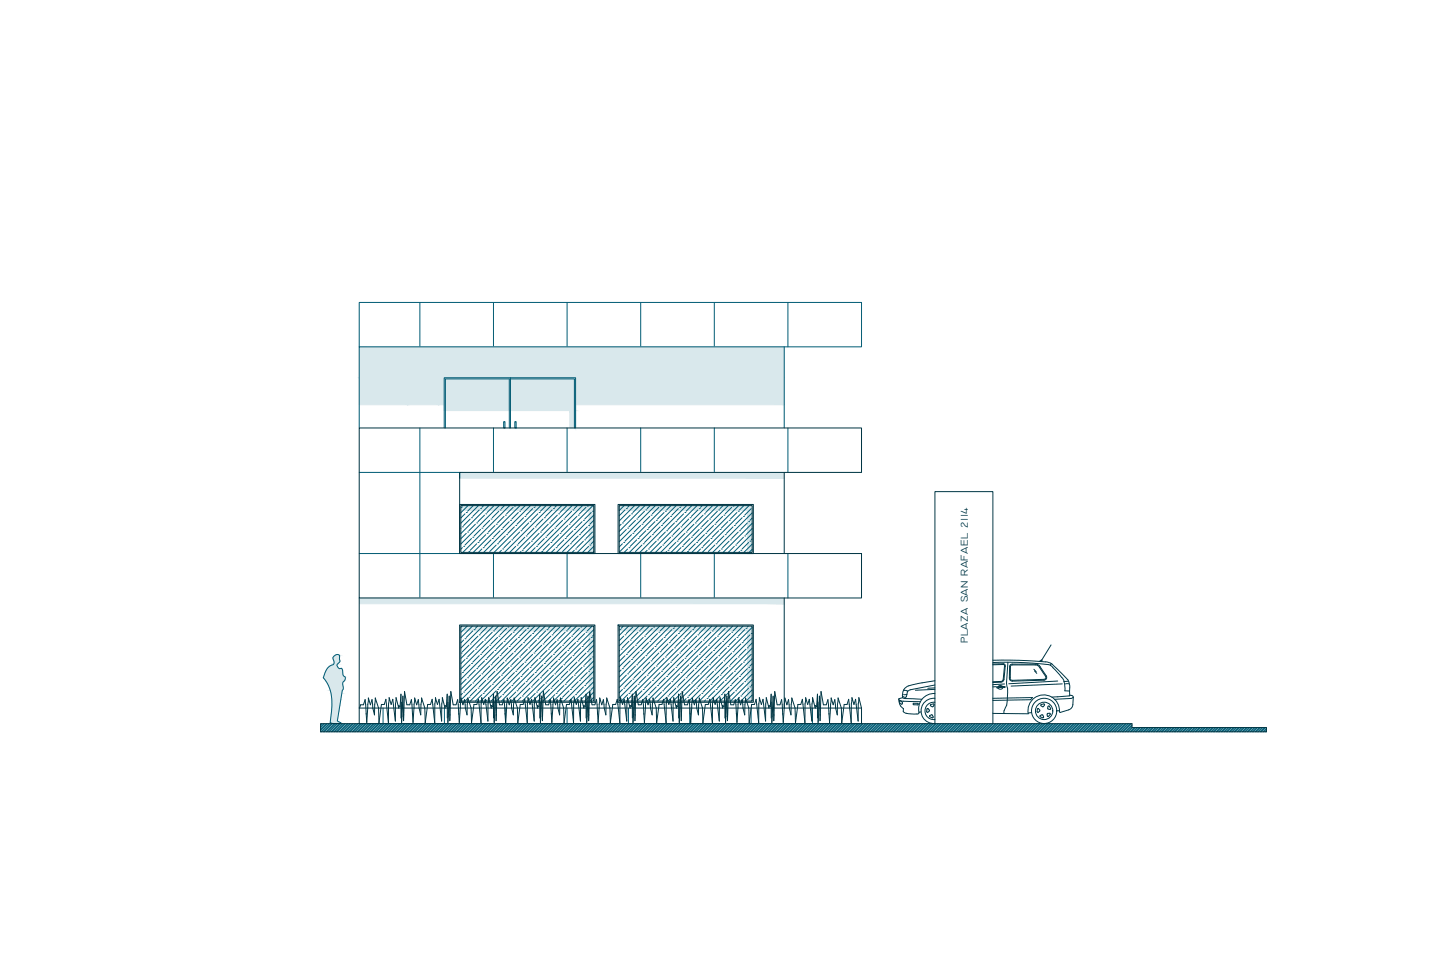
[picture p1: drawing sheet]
<svg xmlns="http://www.w3.org/2000/svg" width="1500mm" height="1000mm" viewBox="0 0 1500 1000" stroke-linecap="round" stroke-linejoin="round" font-family="sans-serif">
<defs><g id="words">
<text font-size="10.4" fill="#003543" x="1002" y="666" transform="rotate(-90 1002 666)">PLAZA SAN RAFAEL 2114</text>
</g></defs>
<!-- layer: Muro Relleno -->
<g fill="none" stroke="#005c75" stroke-width="1.04">
<path d="M435 313v46M511 313v46M587 313v46M663 313v46M739 313v46M816 313v46M435 443v176M511 443v46M587 443v46M663 443v46M739 443v46M816 443v46"/>
<path d="M372 489h104v6M372 573h104M511 573v46M587 573v46M663 573v46M739 573v46M816 573v46M397 733v16M460 733v16M524 733v16M587 733v16M651 733v16"/>
<path d="M714 733v16M778 733v16M841 733v16M372 749h520"/>
</g>
<!-- layer: Sombra -->
<g fill="#d9e8ec" stroke="#d9e8ec" stroke-width="1.04">
<path d="M349 678h1z"/>
<path d="M351 692h2h1z"/>
<path d="M346 749h4z"/>
<path d="M350 749h3z"/>
<path d="M372 359l440 32v-32zM372 359l440 32h-440z"/>
<path d="M596 391l216 28v-28zM596 391l216 28h-216z"/>
<path d="M454 391l6 28v-28zM454 391l6 28h-6z"/>
<path d="M372 391l50 28v-28zM372 391l50 28h-50z"/>
<path d="M422 391l32 28v-28zM422 391l32 28h-32z"/>
<path d="M460 391l136 34v-34zM460 391l136 34h-136z"/>
<path d="M590 425l6 18v-18zM590 425l6 18h-6z"/>
<path d="M476 489l336 6v-6zM476 489l336 6h-336z"/>
<path d="M476 522l140 6v-6zM476 522l140 6h-140z"/>
<path d="M610 528l6 45v-45zM610 528l6 45h-6z"/>
<path d="M640 522l140 6v-6zM640 522l140 6h-140z"/>
<path d="M774 528l6 45v-45zM774 528l6 45h-6z"/>
<path d="M640 647l140 6v-6zM640 647l140 6h-140z"/>
<path d="M774 653l6 74v-74zM774 653l6 74h-6z"/>
<path d="M476 647l140 6v-6zM476 647l140 6h-140z"/>
<path d="M610 653l6 74v-74zM610 653l6 74h-6z"/>
<path d="M372 619l440 6v-6zM372 619l440 6h-440z"/>
<path d="M349 678h2zM348 678h3z"/>
<path d="M348 678h3zM348 678h3z"/>
<path d="M348 678l3 1zM347 679l1-1 3 1z"/>
<path d="M347 679h5zM346 679h6z"/>
<path d="M346 679h6zM346 679h6z"/>
<path d="M346 679l6 1v-1zM346 679l6 1h-7z"/>
<path d="M345 680l6 1 1-1zM345 680l6 1h-6z"/>
<path d="M345 681l6 1v-1zM345 681l6 1h-6z"/>
<path d="M345 682l7 1-1-1zM345 682l7 1h-7z"/>
<path d="M345 683h7zM345 683h7z"/>
<path d="M345 683l7 1v-1zM345 683l7 1h-6z"/>
<path d="M346 684h6zM346 684h6z"/>
<path d="M346 684l6 1v-1zM346 684l6 1h-6z"/>
<path d="M346 685h6zM346 685h6z"/>
<path d="M346 685h6zM346 685l5 1z"/>
<path d="M346 686h5zM346 686h5h-5z"/>
<path d="M346 686h5zM346 686l4 1z"/>
<path d="M346 687h4zM346 687h4z"/>
<path d="M346 687l3 1 1-1zM346 687l3 1h-4z"/>
<path d="M345 688h4zM345 688h4z"/>
<path d="M345 688l4 1v-1zM343 689l2-1 4 1z"/>
<path d="M343 689h6zM342 689h7z"/>
<path d="M342 689l7 1v-1zM341 690l1-1 7 1z"/>
<path d="M341 690l9 1-1-1zM340 691l1-1 9 1z"/>
<path d="M340 691h10zM339 691h11z"/>
<path d="M339 691l12 1-1-1zM339 691l12 1h-12z"/>
<path d="M339 692l15 1zM339 692l15 1z"/>
<path d="M338 693h16zM338 693h16z"/>
<path d="M338 693l17 1-1-1zM338 693l17 1h-17z"/>
<path d="M338 694l17 1v-1zM338 694l17 1h-18z"/>
<path d="M337 695l18 1v-1zM337 695l18 1h-18z"/>
<path d="M337 696l18 1v-1zM337 696l18 1h-19z"/>
<path d="M336 697l19 1v-1zM336 697l19 1h-19z"/>
<path d="M336 698l19 1v-1zM336 698l19 1h-20z"/>
<path d="M335 699l21 1-1-1zM335 699l21 1h-21z"/>
<path d="M335 700l22 1zM335 700l22 1z"/>
<path d="M335 701l22 1v-1zM335 701l22 1h-22z"/>
<path d="M335 702h23zM335 702h23z"/>
<path d="M335 702l22 1 1-1zM335 702l22 1h-21z"/>
<path d="M336 703l21 1v-1zM336 703l21 1h-20z"/>
<path d="M337 704l20 1v-1zM337 704l20 1h-20z"/>
<path d="M337 705l18 1 2-1zM337 705l18 1h-17z"/>
<path d="M338 706l17 1v-1zM338 706l17 1h-16z"/>
<path d="M339 707h16zM339 707h16z"/>
<path d="M339 707l16 1v-1zM339 707l16 1h-16z"/>
<path d="M339 708l16 2v-2zM339 708l16 2h-15z"/>
<path d="M340 710h15zM340 710h15z"/>
<path d="M340 710l15 1v-1zM340 710l15 1h-14z"/>
<path d="M341 711l14 1v-1zM341 711l14 1h-14z"/>
<path d="M341 712l14 1zM341 712l14 1z"/>
<path d="M341 713l14 1v-1zM341 713l14 1h-13z"/>
<path d="M342 714l12 1 1-1zM342 714l12 1h-12z"/>
<path d="M342 715h12zM342 715h12z"/>
<path d="M342 715l12 3v-3zM342 715l12 3h-11z"/>
<path d="M343 718l10 6 1-6zM343 718l10 6h-9z"/>
<path d="M344 724l8 6 1-6zM344 724l8 6h-8z"/>
<path d="M344 730l7 6 1-6zM344 730l7 6h-8z"/>
<path d="M343 736l6 10 2-10zM343 736l6 10h-7z"/>
<path d="M342 746l9 2-2-2zM342 746l9 2h-9z"/>
<path d="M342 748h11h-2zM342 748h11h-11z"/>
<path d="M342 748l11 1v-1zM342 748l11 1z"/>
<path d="M344 749h9zM344 749h9z"/>
<path d="M350 749h3zM351 749h2z"/>
</g>
<!-- layer: H. Medio -->
<g fill="none" stroke="#005c75" stroke-width="1.04">
<path d="M477 525h.1M479 523v1M481 532l-4 4M483 531h.1M484 523l-7 8M487 537l-7 7M488 536h.1M490 523l-6 6M495 523l-18 19M496 528l-7 7M498 527h.1M501 523l-2 2"/>
<path d="M502 533l-7 7M503 532h.1M506 523l-29 29M507 539l-7 6M508 537h.1M511 524l-7 7M516 529l-6 7M517 523l-40 40M518 528h.1M522 535l-7 6M522 523l-3 4M523 533h.1"/>
<path d="M528 523l-49 49M529 539h.1M531 525l-7 7M533 524h.1M537 531l-7 6M538 529h.1M538 523l-48 49M542 536l-7 7M543 535h.1M544 523l-5 5M549 523l-48 49M551 527l-6 6"/>
<path d="M553 525h.1M554 523v1M557 532l-7 7M558 531h.1M560 523l-49 49M562 537l-7 7M564 536h.1M565 523l-6 6M571 523l-49 49M572 528l-7 7M573 527h.1M576 523l-2 2"/>
<path d="M577 533l-7 7M578 532h.1M581 523l-48 49M582 539l-6 6M584 537h.1M586 524l-6 7M592 529l-7 7M592 523l-48 49M593 528h.1M597 535l-7 6M598 523l-3 4M599 533h.1"/>
<path d="M603 523l-48 49M604 539h.1M607 525l-7 7M608 524h.1M612 531l-7 6M613 529h.1M614 523l-49 49M615 533l-39 39M615 539l-4 4M646 523l-5 6M647 528l-6 6M648 527h.1"/>
<path d="M651 523l-1 2M652 533l-6 7M654 532h.1M657 523l-16 16M658 539l-7 6M659 537h.1M662 524l-7 7M667 529l-7 7M668 523l-27 27M669 528h.1M673 535l-7 6M673 523l-3 4"/>
<path d="M674 533h.1M678 523l-37 38M679 539h.1M682 525l-7 7M683 524h.1M687 531l-6 6M689 529h.1M689 523l-48 49M693 536l-7 7M694 535h.1M695 523l-5 5M700 523l-48 49"/>
<path d="M702 527l-6 6M704 525h.1M705 523v1M708 532l-7 7M709 531h.1M711 523l-49 49M713 537l-7 7M714 536h.1M716 523l-6 6M722 523l-49 49M722 528l-6 7M724 527h.1"/>
<path d="M727 523l-2 2M728 533l-7 7M729 532h.1M732 523l-48 49M733 539l-7 6M735 537h.1M737 524l-6 7M743 529l-7 7M743 523l-48 49M744 528h.1M748 535l-7 6M748 523l-3 4"/>
<path d="M749 533h.1M754 523l-49 49M755 539h.1M757 525l-6 7M759 524h.1M763 531l-7 6M764 529h.1M765 523l-49 49M768 536l-6 7M770 535h.1M770 523l-4 5M775 523l-48 49"/>
<path d="M778 527l-7 6M779 531l-41 41M779 536l-3 3M477 547h.1M479 545h.1M483 552l-6 6M484 551h.1M488 558l-7 6M489 556h.1M492 543l-7 6M493 541h.1M498 548l-7 7"/>
<path d="M499 547h.1M503 554l-7 6M504 552h.1M508 559l-6 7M510 558h.1M512 544l-6 7M514 543h.1M518 549l-7 7M519 548h.1M523 555l-7 7M524 554h.1M527 540l-7 7"/>
<path d="M530 559h.1M533 545l-7 7M534 544h.1M538 551l-7 7M539 549h.1M543 556l-6 7M545 555h.1M547 541l-6 7M549 540h.1M553 547l-7 7M554 545h.1M558 552l-7 7"/>
<path d="M559 551h.1M564 558l-7 6M565 556h.1M568 543l-7 6M569 541h.1M573 548l-7 7M574 547h.1M578 554l-6 6M580 552h.1M584 559l-7 7M585 558h.1M588 544l-7 7"/>
<path d="M589 543h.1M593 549l-7 7M595 548h.1M599 555l-7 7M600 554h.1M603 540l-7 7M605 559h.1M608 545l-7 7M609 544h.1M613 551l-6 7M615 544l-28 28M615 555l-17 17"/>
<path d="M643 543l-2 2M644 541h.1M648 548l-6 7M650 547h.1M654 554l-7 6M655 552h.1M659 559l-7 7M660 558h.1M663 544l-7 7M665 543h.1M669 549l-7 7M670 548h.1"/>
<path d="M674 555l-7 7M675 554h.1M678 540l-7 7M681 559h.1M683 545l-6 7M685 544h.1M689 551l-7 7M690 549h.1M694 556l-7 7M696 555h.1M698 541l-7 7M700 540h.1"/>
<path d="M704 547l-7 7M705 545h.1M709 552l-7 7M710 551h.1M714 558l-6 6M716 556h.1M718 543l-6 6M720 541h.1M724 548l-7 7M725 547h.1M729 554l-7 6M731 552h.1"/>
<path d="M735 559l-7 7M736 558h.1M739 544l-7 7M740 543h.1M744 549l-7 7M745 548h.1M749 555l-6 7M751 554h.1M753 540l-6 7M756 559h.1M759 545l-7 7M760 544h.1"/>
<path d="M764 551l-7 7M766 549h.1M770 556l-7 7M771 555h.1M774 541l-7 7M775 540h.1M779 542l-30 30M779 553l-20 19M779 547l-7 7M779 558l-1 1M479 567l-2 2M480 566h.1"/>
<path d="M485 571h.1M493 563l-6 7M495 562h.1M499 568l-4 4M500 567h.1M514 564l-7 7M515 563h.1M519 570l-2 2M520 568h.1M529 560l-7 7M534 566l-6 6M535 564h.1"/>
<path d="M539 571l-1 1M541 570h.1M549 562l-7 6M550 560h.1M554 567l-5 5M555 566h.1M561 571h.1M569 563l-7 7M570 562h.1M574 568l-3 4M576 567h.1M589 564l-7 7"/>
<path d="M590 563h.1M595 570l-3 2M596 568h.1M604 560l-7 7M609 566l-6 6M611 564h.1M615 566l-7 6M615 560l-3 3M615 571l-1 1M644 563l-3 3M646 562h.1M650 568l-4 4"/>
<path d="M651 567h.1M665 564l-7 7M666 563h.1M670 570l-2 2M671 568h.1M679 560l-6 7M685 566l-6 6M686 564h.1M690 571l-1 1M691 570h.1M700 562l-7 6M701 560h.1"/>
<path d="M705 567l-5 5M706 566h.1M712 571h.1M720 563l-7 7M721 562h.1M725 568l-3 4M726 567h.1M740 564l-7 7M741 563h.1M745 570l-2 2M747 568h.1M755 560l-7 7"/>
<path d="M760 566l-6 6M762 564h.1M766 571l-1 1M767 570h.1M775 562l-7 6M776 560h.1M779 563l-9 9M779 569l-4 3M478 648l-1 1M484 648l-7 7M489 648l-12 12M489 653l-6 7"/>
<path d="M491 652h.1M494 648l-2 3M495 659l-7 6M496 657h.1M500 648l-23 23M504 649l-6 7M510 655l-7 6M511 648l-34 34M511 653h.1M515 660l-7 7M516 648l-4 4M516 659h.1"/>
<path d="M521 648l-44 45M524 651l-6 6M526 649h.1M530 656l-7 7M531 655h.1M532 648l-55 55M537 660h.1M537 648l-4 5M543 648l-66 66M545 652l-7 7M546 651h.1M548 648l-1 1"/>
<path d="M550 657l-7 7M551 656h.1M554 648l-77 77M559 648l-6 7M564 648l-77 78M565 653l-7 7M566 652h.1M570 648l-2 3M570 659l-6 6M572 657h.1M575 648l-77 78M580 649l-7 7"/>
<path d="M585 655l-7 6M586 648l-78 78M586 653h.1M590 660l-6 7M591 648l-3 4M592 659h.1M597 648l-78 78M600 651l-7 6M601 649h.1M605 656l-6 7M607 655h.1M607 648l-77 78"/>
<path d="M612 660h.1M613 648l-5 5M615 652l-74 74M615 657l-2 2M642 652h.1M645 648l-2 3M646 659l-5 4M647 657h.1M651 648l-10 10M655 649l-7 7M660 655l-6 6M661 648l-20 21"/>
<path d="M662 653h.1M666 660l-7 7M667 648l-4 4M667 659h.1M672 648l-31 31M675 651l-6 6M677 649h.1M681 656l-7 7M682 655h.1M683 648l-42 42M687 660h.1M688 648l-5 5"/>
<path d="M694 648l-53 53M696 652l-7 7M697 651h.1M699 648l-1 1M701 657l-7 7M702 656h.1M704 648l-63 64M710 648l-6 7M715 648l-74 74M716 653l-7 7M717 652h.1M721 648l-3 3"/>
<path d="M721 659l-7 6M722 657h.1M726 648l-78 78M731 649l-7 7M736 655l-7 6M737 648l-78 78M737 653h.1M741 660l-6 7M742 648l-3 4M743 659h.1M748 648l-78 78M751 651l-7 6"/>
<path d="M752 649h.1M756 656l-7 7M757 655h.1M758 648l-77 78M763 660h.1M764 648l-5 5M769 648l-77 78M771 652l-7 7M772 651h.1M775 648l-1 1M776 657l-6 7M778 656h.1"/>
<path d="M779 650l-77 76M346 679l2-1a2.8 2.8 0 0 1 4 1v5l-3 5 2 3h2a8 8 0 0 1 2 6v1a2.7 2.7 0 0 1 2 4l-1 2a7 7 0 0 0-1 8l-1 2-5 31 4 2-1 1-10-1a80 80 0 0 0 0-33l-3-8-4-5 2-7a11 11 0 0 1 8-7l1-3-1-4zM477 676h.1M480 663l-3 3M481 661h.1M485 668l-6 7M487 667h.1M491 673l-7 7M492 672h.1M496 679l-7 7M498 677h.1M500 664l-7 7"/>
<path d="M502 663h.1M506 669l-7 7M507 668h.1M511 675l-7 7M512 673h.1M518 679h.1M520 665l-6 7M522 664h.1M526 671l-7 6M527 669h.1M531 676l-7 7M533 675h.1"/>
<path d="M535 661l-6 7M541 667l-7 6M542 665h.1M546 672l-7 7M547 671h.1M551 677l-6 7M553 676h.1M555 663l-6 6M557 661h.1M561 668l-7 7M562 667h.1M566 673l-7 7"/>
<path d="M568 672h.1M572 679l-7 7M573 677h.1M576 664l-7 7M577 663h.1M581 669l-7 7M582 668h.1M586 675l-6 7M588 673h.1M593 679h.1M596 665l-7 7M597 664h.1"/>
<path d="M601 671l-6 6M603 669h.1M607 676l-7 7M608 675h.1M611 661l-7 7M615 663l-64 63M615 673l-53 53M615 668l-6 5M642 673l-1 1M643 672h.1M647 679l-6 6M648 677h.1"/>
<path d="M651 664l-7 7M652 663h.1M656 669l-6 7M658 668h.1M662 675l-7 7M663 673h.1M669 679h.1M671 665l-6 7M673 664h.1M677 671l-7 6M678 669h.1M682 676l-7 7"/>
<path d="M683 675h.1M686 661l-7 7M691 667l-6 6M693 665h.1M697 672l-7 7M698 671h.1M702 677l-6 7M704 676h.1M706 663l-6 6M708 661h.1M712 668l-7 7M713 667h.1"/>
<path d="M717 673l-7 7M718 672h.1M722 679l-6 7M724 677h.1M726 664l-6 7M728 663h.1M732 669l-7 7M733 668h.1M737 675l-6 7M739 673h.1M744 679h.1M747 665l-7 7"/>
<path d="M748 664h.1M752 671l-7 6M753 669h.1M757 676l-6 7M759 675h.1M762 661l-7 7M767 667l-7 6M768 665h.1M772 672l-6 7M774 671h.1M778 677l-7 7M779 660l-66 66"/>
<path d="M779 671l-55 55M779 666l-4 3M477 698h.1M479 696h.1M481 683l-4 4M483 682h.1M487 688l-7 7M488 687h.1M492 694l-7 6M493 692h.1M498 699l-7 7M499 698h.1"/>
<path d="M502 684l-7 7M503 683h.1M507 690l-7 6M508 688h.1M512 695l-6 7M514 694h.1M516 680l-6 7M519 699h.1M522 686l-7 6M523 684h.1M527 691l-7 7M529 690h.1"/>
<path d="M533 696l-7 7M534 695h.1M537 682l-7 6M538 680h.1M542 687l-7 7M543 686h.1M547 692l-6 7M549 691h.1M553 698l-7 6M554 696h.1M557 683l-7 7M558 682h.1"/>
<path d="M562 688l-7 7M564 687h.1M568 694l-7 6M569 692h.1M573 699l-7 7M574 698h.1M577 684l-7 7M578 683h.1M582 690l-6 6M584 688h.1M588 695l-7 7M589 694h.1"/>
<path d="M592 680l-7 7M595 699h.1M597 686l-7 6M599 684h.1M603 691l-7 7M604 690h.1M608 696l-7 7M609 695h.1M612 682l-7 6M613 680h.1M615 684l-42 42M615 695l-31 31"/>
<path d="M615 690l-4 4M643 694l-2 2M644 692h.1M648 699l-6 7M650 698h.1M652 684l-6 7M654 683h.1M658 690l-7 6M659 688h.1M663 695l-7 7M665 694h.1M667 680l-7 7"/>
<path d="M670 699h.1M673 686l-7 6M674 684h.1M678 691l-7 7M679 690h.1M683 696l-6 7M685 695h.1M687 682l-6 6M689 680h.1M693 687l-7 7M694 686h.1M698 692l-7 7"/>
<path d="M700 691h.1M704 698l-7 6M705 696h.1M708 683l-7 7M709 682h.1M713 688l-7 7M714 687h.1M718 694l-6 6M720 692h.1M724 699l-7 7M725 698h.1M728 684l-7 7"/>
<path d="M729 683h.1M733 690l-7 6M735 688h.1M739 695l-7 7M740 694h.1M743 680l-7 7M745 699h.1M748 686l-7 6M749 684h.1M753 691l-6 7M755 690h.1M759 696l-7 7"/>
<path d="M760 695h.1M763 682l-7 6M764 680h.1M768 687l-6 7M770 686h.1M774 692l-7 7M775 691h.1M779 682l-44 44M779 693l-34 33M779 687l-3 3M779 698l-7 6M479 718l-2 1"/>
<path d="M480 717h.1M483 703l-6 6M484 702h.1M488 708l-7 7M489 707h.1M493 714l-6 7M495 712h.1M499 719l-7 7M500 718h.1M503 704l-7 7M504 703h.1M508 710l-6 7"/>
<path d="M510 708h.1M514 715l-7 7M515 714h.1M518 700l-7 7M520 719h.1M523 706l-7 6M524 704h.1M529 711l-7 7M530 710h.1M534 717l-7 6M535 715h.1M538 702l-7 6"/>
<path d="M539 700h.1M543 707l-6 7M545 706h.1M549 712l-7 7M550 711h.1M554 718l-7 7M555 717h.1M558 703l-7 7M559 702h.1M564 708l-7 7M565 707h.1M569 714l-7 7"/>
<path d="M570 712h.1M574 719l-6 7M576 718h.1M578 704l-6 7M580 703h.1M584 710l-7 7M585 708h.1M589 715l-7 7M590 714h.1M593 700l-7 7M596 719h.1M599 706l-7 6"/>
<path d="M600 704h.1M604 711l-7 7M605 710h.1M609 717l-6 6M611 715h.1M613 702l-6 6M615 706l-20 20M615 717l-10 9M615 711l-3 3M644 714l-3 3M646 712h.1M650 719l-7 7"/>
<path d="M651 718h.1M654 704l-7 7M655 703h.1M659 710l-7 7M660 708h.1M665 715l-7 7M666 714h.1M669 700l-7 7M671 719h.1M674 706l-7 6M675 704h.1M679 711l-6 7"/>
<path d="M681 710h.1M685 717l-7 6M686 715h.1M689 702l-7 6M690 700h.1M694 707l-7 7M696 706h.1M700 712l-7 7M701 711h.1M705 718l-7 7M706 717h.1M709 703l-7 7"/>
<path d="M710 702h.1M714 708l-6 7M716 707h.1M720 714l-7 7M721 712h.1M725 719l-7 7M726 718h.1M729 704l-7 7M731 703h.1M735 710l-7 7M736 708h.1M740 715l-7 7"/>
<path d="M741 714h.1M744 700l-7 7M747 719h.1M749 706l-6 6M751 704h.1M755 711l-7 7M756 710h.1M760 717l-7 6M762 715h.1M764 702l-7 6M766 700h.1M770 707l-7 7"/>
<path d="M771 706h.1M775 712l-7 7M776 711h.1M779 703l-23 23M779 714l-12 12M779 709l-1 1M779 720l-5 5M484 723l-3 3M485 722h.1M504 725l-1 1M506 723h.1M519 721l-5 5"/>
<path d="M526 725h.1M539 722l-4 4M541 721h.1M559 723l-2 3M561 722h.1M580 725l-2 1M581 723h.1M595 721l-6 5M601 725h.1M615 722l-4 4M655 725l-1 1M656 723h.1"/>
<path d="M670 721l-5 5M677 725h.1M690 722l-4 4M691 721h.1M710 723l-2 3M712 722h.1M731 725l-2 1M732 723h.1M745 721l-5 5M752 725h.1M766 722l-4 4M767 721h.1"/>
<path d="M779 725l-1 1M332 749v1M333 749l-1 2M335 749l-3 4M336 749l-4 4M338 749l-6 6M339 749l-7 7M341 749l-9 9M341 749l-8 9M343 749l-8 9M344 749l-8 9M346 749l-9 9"/>
<path d="M347 749l-9 9M349 749l-9 9M350 749l-9 9M351 749l-8 9M352 749l-8 9M354 749l-8 9M355 749l-8 9M357 749l-9 9M358 749l-9 9M359 749l-8 9M360 749l-8 9M362 749l-8 9"/>
<path d="M363 749l-8 9M365 749l-9 9M366 749l-9 9M368 749l-9 9M368 749l-8 9M370 749l-8 9M371 749l-8 9M373 749l-9 9M374 749l-9 9M376 749l-9 9M376 749l-8 9M378 749l-8 9"/>
<path d="M379 749l-8 9M381 749l-8 9M382 749l-9 9M384 749l-9 9M385 749l-9 9M386 749l-8 9M387 749l-8 9M389 749l-8 9M390 749l-8 9M392 749l-9 9M393 749l-9 9M394 749l-8 9"/>
<path d="M395 749l-8 9M397 749l-8 9M398 749l-8 9M400 749l-9 9M401 749l-9 9M403 749l-9 9M403 749l-8 9M405 749l-8 9M406 749l-8 9M408 749l-9 9M409 749l-9 9M411 749l-9 9"/>
<path d="M411 749l-8 9M413 749l-8 9M414 749l-8 9M416 749l-8 9M417 749l-9 9M419 749l-9 9M420 749l-9 9M421 749l-8 9M422 749l-8 9M424 749l-8 9M425 749l-8 9M427 749l-9 9"/>
<path d="M428 749l-9 9M429 749l-8 9M430 749l-8 9M432 749l-8 9M433 749l-8 9M435 749l-9 9M436 749l-9 9M438 749l-9 9M438 749l-8 9M440 749l-8 9M441 749l-8 9M443 749l-9 9"/>
<path d="M444 749l-9 9M446 749l-9 9M447 749l-9 9M448 749l-8 9M449 749l-8 9M451 749l-8 9M452 749l-9 9M454 749l-9 9M455 749l-9 9M456 749l-8 9M457 749l-8 9M459 749l-8 9"/>
<path d="M460 749l-8 9M462 749l-9 9M463 749l-9 9M464 749l-8 9M465 749l-8 9M467 749l-8 9M468 749l-8 9M470 749l-9 9M471 749l-9 9M473 749l-9 9M473 749l-8 9M475 749l-8 9"/>
<path d="M476 749l-8 9M478 749l-8 9M479 749l-9 9M481 749l-9 9M482 749l-9 9M483 749l-8 9M484 749l-8 9M486 749l-8 9M487 749l-8 9M489 749l-9 9M490 749l-9 9M491 749l-8 9"/>
<path d="M492 749l-8 9M494 749l-8 9M495 749l-8 9M497 749l-9 9M498 749l-9 9M500 749l-9 9M500 749l-8 9M502 749l-8 9M503 749l-8 9M505 749l-9 9M506 749l-9 9M508 749l-9 9"/>
<path d="M508 749l-8 9M510 749l-8 9M511 749l-8 9M513 749l-8 9M514 749l-9 9M516 749l-9 9M517 749l-9 9M518 749l-8 9M519 749l-8 9M521 749l-8 9M522 749l-8 9M524 749l-9 9"/>
<path d="M525 749l-9 9M526 749l-8 9M527 749l-8 9M529 749l-8 9M530 749l-8 9M532 749l-9 9M533 749l-9 9M535 749l-9 9M535 749l-8 9M537 749l-8 9M538 749l-8 9M540 749l-9 9"/>
<path d="M541 749l-9 9M543 749l-9 9M543 749l-8 9M545 749l-8 9M546 749l-8 9M548 749l-8 9M549 749l-9 9M551 749l-9 9M552 749l-9 9M553 749l-8 9M554 749l-8 9M556 749l-8 9"/>
<path d="M557 749l-8 9M559 749l-9 9M560 749l-9 9M561 749l-8 9M562 749l-8 9M564 749l-8 9M565 749l-8 9M567 749l-9 9M568 749l-9 9M570 749l-9 9M570 749l-8 9M572 749l-8 9"/>
<path d="M573 749l-8 9M575 749l-8 9M576 749l-9 9M578 749l-9 9M579 749l-9 9M580 749l-8 9M581 749l-8 9M583 749l-8 9M584 749l-9 9M586 749l-9 9M587 749l-9 9M588 749l-8 9"/>
<path d="M589 749l-8 9M591 749l-8 9M592 749l-8 9M594 749l-9 9M595 749l-9 9M596 749l-8 9M597 749l-8 9M599 749l-8 9M600 749l-8 9M602 749l-9 9M603 749l-9 9M605 749l-9 9"/>
<path d="M605 749l-8 9M607 749l-8 9M608 749l-8 9M610 749l-8 9M611 749l-9 9M613 749l-9 9M614 749l-9 9M615 749l-8 9M616 749l-8 9M618 749l-8 9M619 749l-8 9M621 749l-9 9"/>
<path d="M622 749l-9 9M623 749l-8 9M624 749l-8 9M626 749l-8 9M627 749l-8 9M629 749l-9 9M630 749l-9 9M632 749l-9 9M632 749l-8 9M634 749l-8 9M635 749l-8 9M637 749l-9 9"/>
<path d="M638 749l-9 9M640 749l-9 9M640 749l-8 9M642 749l-8 9M643 749l-8 9M645 749l-8 9M646 749l-9 9M648 749l-9 9M649 749l-9 9M650 749l-8 9M651 749l-8 9M653 749l-8 9"/>
<path d="M654 749l-8 9M656 749l-9 9M657 749l-9 9M658 749l-8 9M659 749l-8 9M661 749l-8 9M662 749l-8 9M664 749l-9 9M665 749l-9 9M667 749l-9 9M667 749l-8 9M669 749l-8 9"/>
<path d="M670 749l-8 9M672 749l-8 9M673 749l-9 9M675 749l-9 9M676 749l-9 9M677 749l-8 9M678 749l-8 9M680 749l-8 9M681 749l-9 9M683 749l-9 9M684 749l-9 9M685 749l-8 9"/>
<path d="M686 749l-8 9M688 749l-8 9M689 749l-8 9M691 749l-9 9M692 749l-9 9M693 749l-8 9M694 749l-8 9M696 749l-8 9M697 749l-8 9M699 749l-9 9M700 749l-9 9M702 749l-9 9"/>
<path d="M702 749l-8 9M704 749l-8 9M705 749l-8 9M707 749l-8 9M708 749l-9 9M710 749l-9 9M711 749l-9 9M712 749l-8 9M713 749l-8 9M715 749l-8 9M716 749l-9 9M718 749l-9 9"/>
<path d="M719 749l-9 9M720 749l-8 9M721 749l-8 9M723 749l-8 9M724 749l-8 9M726 749l-9 9M727 749l-9 9M728 749l-8 9M729 749l-8 9M731 749l-8 9M732 749l-8 9M734 749l-9 9"/>
<path d="M735 749l-9 9M737 749l-9 9M737 749l-8 9M739 749l-8 9M740 749l-8 9M742 749l-8 9M743 749l-9 9M745 749l-9 9M746 749l-9 9M747 749l-8 9M748 749l-8 9M750 749l-8 9"/>
<path d="M751 749l-9 9M753 749l-9 9M754 749l-9 9M755 749l-8 9M756 749l-8 9M758 749l-8 9M759 749l-8 9M761 749l-9 9M762 749l-9 9M763 749l-8 9M764 749l-8 9M766 749l-8 9"/>
<path d="M767 749l-8 9M769 749l-9 9M770 749l-9 9M772 749l-9 9M773 749l-9 9M774 749l-8 9M775 749l-8 9M777 749l-8 9M778 749l-9 9M780 749l-9 9M781 749l-9 9M782 749l-8 9"/>
<path d="M783 749l-8 9M785 749l-8 9M786 749l-8 9M788 749l-9 9M789 749l-9 9M790 749l-8 9M791 749l-8 9M793 749l-8 9M794 749l-8 9M796 749l-9 9M797 749l-9 9M799 749l-9 9"/>
<path d="M799 749l-8 9M801 749l-8 9M802 749l-8 9M804 749l-9 9M805 749l-9 9M807 749l-9 9M808 749l-9 9M809 749l-8 9M810 749l-8 9M812 749l-8 9M813 749l-9 9M815 749l-9 9"/>
<path d="M816 749l-9 9M817 749l-8 9M818 749l-8 9M820 749l-8 9M821 749l-8 9M823 749l-9 9M824 749l-9 9M825 749l-8 9M826 749l-8 9M828 749l-8 9M829 749l-8 9M831 749l-9 9"/>
<path d="M832 749l-9 9M834 749l-9 9M834 749l-8 9M836 749l-8 9M837 749l-8 9M839 749l-8 9M840 749l-9 9M842 749l-9 9M843 749l-9 9M844 749l-8 9M845 749l-8 9M847 749l-8 9"/>
<path d="M848 749l-9 9M850 749l-9 9M851 749l-9 9M852 749l-8 9M853 749l-8 9M855 749l-8 9M856 749l-8 9M858 749l-9 9M859 749l-9 9M860 749l-8 9M861 749l-8 9M863 749l-8 9"/>
<path d="M864 749l-8 9M866 749l-9 9M867 749l-9 9M869 749l-9 9M869 749l-8 9M871 749l-8 9M872 749l-8 9M874 749l-8 9M875 749l-9 9M877 749l-9 9M878 749l-9 9M879 749l-8 9"/>
<path d="M880 749l-8 9M882 749l-8 9M883 749l-8 9M885 749l-9 9M886 749l-9 9M887 749l-8 9M888 749l-8 9M890 749l-8 9M891 749l-8 9M893 749l-9 9M894 749l-9 9M896 749l-9 9"/>
<path d="M896 749l-8 9M898 749l-8 9M899 749l-8 9M901 749l-9 9M902 749l-9 9M904 749l-9 9M905 749l-9 9M906 749l-8 9M907 749l-8 9M909 749l-8 9M910 749l-9 9M912 749l-9 9"/>
<path d="M913 749l-9 9M914 749l-8 9M915 749l-8 9M917 749l-8 9M918 749l-8 9M920 749l-9 9M921 749l-9 9M922 749l-8 9M923 749l-8 9M925 749l-8 9M926 749l-8 9M928 749l-9 9"/>
<path d="M929 749l-9 9M931 749l-9 9M931 749l-8 9M933 749l-8 9M934 749l-8 9M936 749l-9 9M937 749l-9 9M939 749l-9 9M940 749l-9 9M941 749l-8 9M942 749l-8 9M944 749l-8 9"/>
<path d="M945 749l-9 9M947 749l-9 9M948 749l-9 9M949 749l-8 9M950 749l-8 9M952 749l-8 9M953 749l-8 9M955 749l-9 9M956 749l-9 9M957 749l-8 9M958 749l-8 9M960 749l-8 9"/>
<path d="M961 749l-8 9M963 749l-9 9M964 749l-9 9M966 749l-9 9M966 749l-8 9M968 749l-8 9M969 749l-8 9M971 749l-8 9M972 749l-9 9M974 749l-9 9M975 749l-9 9M976 749l-8 9"/>
<path d="M977 749l-8 9M979 749l-8 9M980 749l-8 9M982 749l-9 9M983 749l-9 9M984 749l-8 9M985 749l-8 9M987 749l-8 9M988 749l-8 9M990 749l-9 9M991 749l-9 9M993 749l-9 9"/>
<path d="M993 749l-8 9M995 749l-8 9M996 749l-8 9M998 749l-9 9M999 749l-9 9M1001 749l-9 9M1001 749l-8 9M1003 749l-8 9M1004 749l-8 9M1006 749l-8 9M1007 749l-9 9M1009 749l-9 9"/>
<path d="M1010 749l-9 9M1011 749l-8 9M1012 749l-8 9M1014 749l-8 9M1015 749l-8 9M1017 749l-9 9M1018 749l-9 9M1019 749l-8 9M1020 749l-8 9M1022 749l-8 9M1023 749l-8 9M1025 749l-9 9"/>
<path d="M1026 749l-9 9M1028 749l-9 9M1028 749l-8 9M1030 749l-8 9M1031 749l-8 9M1033 749l-9 9M1034 749l-9 9M1036 749l-9 9M1037 749l-9 9M1038 749l-8 9M1039 749l-8 9M1041 749l-8 9"/>
<path d="M1042 749l-9 9M1044 749l-9 9M1045 749l-9 9M1046 749l-8 9M1047 749l-8 9M1049 749l-8 9M1050 749l-8 9M1052 749l-9 9M1053 749l-9 9M1054 749l-8 9M1055 749l-8 9M1057 749l-8 9"/>
<path d="M1058 749l-8 9M1060 749l-9 9M1061 749l-9 9M1063 749l-9 9M1063 749l-8 9M1065 749l-8 9M1066 749l-8 9M1068 749l-9 9M1069 749l-9 9M1071 749l-9 9M1072 749l-9 9M1073 749l-8 9"/>
<path d="M1074 749l-8 9M1076 749l-8 9M1077 749l-9 9M1079 749l-9 9M1080 749l-9 9M1081 749l-8 9M1082 749l-8 9M1084 749l-8 9M1085 749l-8 9M1087 749l-9 9M1088 749l-9 9M1090 749l-9 9"/>
<path d="M1090 749l-8 9M1092 749l-8 9M1093 749l-8 9M1095 749l-9 9M1096 749l-9 9M1098 749l-9 9M1098 749l-8 9M1100 749l-8 9M1101 749l-8 9M1103 749l-8 9M1104 749l-9 9M1106 749l-9 9"/>
<path d="M1107 749l-9 9M1108 749l-8 9M1109 749l-8 9M1111 749l-8 9M1112 749l-8 9M1114 749l-9 9M1115 749l-9 9M1116 749l-8 9M1117 749l-8 9M1119 749l-8 9M1120 749l-8 9M1122 749l-9 9"/>
<path d="M1123 749l-9 9M1125 749l-9 9M1125 749l-8 9M1127 749l-8 9M1128 749l-8 9M1130 749l-9 9M1131 749l-9 9M1133 749l-9 9M1133 749l-8 9M1135 749l-8 9M1136 749l-8 9M1138 749l-8 9"/>
<path d="M1139 749l-9 9M1141 749l-9 9M1142 749l-9 9M1143 749l-8 9M1144 749l-8 9M1146 749l-8 9M1147 749l-8 9M1149 749l-9 9M1150 749l-9 9M1151 749l-8 9M1152 749l-8 9M1154 749l-8 9"/>
<path d="M1155 749l-8 9M1157 749l-9 9M1158 749l-9 9M1160 749l-9 9M1160 749l-8 9M1162 749l-8 9M1163 749l-8 9M1165 749l-9 9M1166 749l-9 9M1168 749l-9 9M1168 749l-8 9M1170 749l-8 9"/>
<path d="M1171 749l-8 9M1172 750l-7 8M1172 753l-5 5M1172 751l-7 7M1173 753l-5 5M1174 753l-4 5M1175 753l-4 5M1177 753l-4 5M1178 753l-4 5M1180 753l-5 5M1181 753l-5 5M1182 753l-4 5"/>
<path d="M1183 753l-4 5M1185 753l-4 5M1186 753l-4 5M1188 753l-5 5M1189 753l-5 5M1191 753l-5 5M1191 753l-4 5M1193 753l-4 5M1194 753l-4 5M1196 753l-4 5M1197 753l-5 5M1199 753l-5 5"/>
<path d="M1200 753l-5 5M1201 753l-4 5M1202 753l-4 5M1204 753l-4 5M1205 753l-4 5M1207 753l-5 5M1208 753l-5 5M1209 753l-4 5M1210 753l-4 5M1212 753l-4 5M1213 753l-4 5M1215 753l-5 5"/>
<path d="M1216 753l-5 5M1217 753l-4 5M1218 753l-4 5M1220 753l-4 5M1221 753l-4 5M1223 753l-5 5M1224 753l-5 5M1226 753l-5 5M1226 753l-4 5M1228 753l-4 5M1229 753l-4 5M1231 753l-4 5"/>
<path d="M1232 753l-5 5M1234 753l-5 5M1235 753l-5 5M1236 753l-4 5M1237 753l-4 5M1239 753l-4 5M1240 753l-4 5M1242 753l-5 5M1243 753l-5 5M1244 753l-4 5M1245 753l-4 5M1247 753l-4 5"/>
<path d="M1248 753l-4 5M1250 753l-5 5M1251 753l-5 5M1253 753l-5 5M1253 753l-4 5M1255 753l-4 5M1256 753l-4 5M1258 753l-5 5M1259 753l-5 5M1261 753l-5 5M1262 753l-5 5M1263 753l-4 5"/>
<path d="M1264 753l-4 5M1266 753l-4 5M1267 753l-5 5M1269 753l-5 5M1270 753l-5 5M1271 753l-4 5M1272 753l-4 5M1274 753l-4 5M1275 753l-4 5M1277 753l-5 5M1278 753l-5 5M1279 753l-4 5"/>
<path d="M1280 753l-4 5M1282 753l-4 5M1283 753l-4 5M1285 753l-5 5M1286 753l-5 5M1288 753l-5 5M1288 753l-4 5M1290 753l-4 5M1291 753l-4 5M1293 753l-4 5M1294 753l-5 5M1296 753l-5 5"/>
<path d="M1297 753l-5 5M1298 753l-4 5M1299 753l-4 5M1301 753l-4 5M1302 753l-5 5M1304 753l-5 5M1305 753l-5 5M1306 753l-4 5M1307 753l-4 5M1309 753l-4 5M1310 753l-4 5M1311 754l-4 4"/>
<path d="M1311 757l-1 1M1311 755l-3 3M1311 758h.1"/>
</g>
<!-- layer: C. Media -->
<path d="M812 489v84M476 522h140v51h-140zM640 522h140v51h-140zM372 619v114M812 619v114M476 647h140v80h-140zM640 647h140v80h-140zM968 749v-240h60v240" fill="none" stroke="#003543" stroke-width="1.04"/>
<!-- layer: C. Delgada -->
<g fill="none" stroke="#003543" stroke-width="1.04">
<path d="M477 523h138v49h-138zM641 523h138v49h-138zM477 648h138v78h-138zM641 648h138v78h-138zM1088 668l-10 15M1028 684a349 349 0 0 1 58 2h1a115 115 0 0 1 19 19l1 5v10M1028 688h11l1 1-2 15-2 2h-8M1028 687h11l1 1 1 2-2 13v2l-3 1-8 1M1028 686h25l33 2M1043 686l-1 21a51 51 0 0 1-3 31v1M1047 689h27l2 1 6 10 1 2-2 1-34 1-1-2zM1070 693l3 2"/>
<path d="M1071 695l2 2M1076 685l2-2v2M1086 688l3 2 5 5 6 7 2 4M1088 687v2M935 715h3h1v1M939 719h-4M939 716v2a2.6 2.6 0 0 1-2 4l-3-1M968 705l-15 2a44 44 0 0 0-16 5l-2 5-1 5M968 709l-25 5-4 2M968 714l-20 1M968 712l-8 1M968 718a16 16 0 0 0-17 20l-2 1"/>
<path d="M1031 711h-3M1032 711h6h2l-8 1zM1038 711l-3-1-2 1M1038 712l-1 1-1 1-3-2M1040 708l-12 1M1048 705l-2-1-1-2v-12l1-2h1h27l2 2 8 11-1 2-2 1-33 1M1095 705l-51 3M1100 708l-53 2M1101 706l1 9M1102 715h5M1106 705l-5 1M1107 708h-4"/>
<path d="M1107 720h2M1107 720l-12 1M1109 720l2 2v7a6 6 0 0 1-5 6l-9 2a17 17 0 0 0-17-18 17 17 0 0 0-16 20h-36M931 725l4 1h18M931 725l1 5 3 4v3l3 1M934 727v2l-2-1M934 727l-3-2 1 3M934 722l-3 1v2M934 722l3 1 17 1M938 739h11M945 728h5l1 1-5 1zM954 737h-3"/>
<path d="M961 737h-2l1-3v-1l2 3-1 1M963 731l1-2h2h1l-1 3-3-1M968 727a9 9 0 0 0-10 9 9 9 0 0 0 10 9M968 723a13 13 0 0 0-15 13 13 13 0 0 0 15 13M1042 725h-14M1042 723h-14M1043 723l26-1-2 2-24 1M1068 738h-4M1075 734h-1v3v1l3-2-2-2M1078 731v-2h3l-1 3-2-1M1084 739l3-1v1l-2 3zM1084 733l1-2h1l2 2"/>
<path d="M1085 733v1M1088 733l-1 2-2-1M1094 736h3M1095 721l-6 1M1111 722l-2 1-17 1M965 743l1-1-1-2-3 1v1l3 1M1079 743l1-1-1-2-2 1v1l2 1"/>
<circle cx="1081" cy="736" r="13"/>
<circle cx="1081" cy="736" r="9"/>
</g>
<!-- layer: 0 -->
<path d="M372 443h520v46h-416v84h416v46h-520zM372 749h800v4h139v4M372 749h-40v9h979M372 749v-16h520v16" fill="none" stroke="#003543" stroke-width="1.04"/>
<!-- layer: Muebles -->
<path d="M372 359h520v-46h-520v130M812 359v84M528 392h67v51M528 391v52M521 437h2v6h-2zM533 437h1v6h-1zM460 443v-52h136v52M461 443v-51h66v51" fill="none" stroke="#005c75" stroke-width="1.04"/>
<!-- layer: vegetacion -->
<g fill="none" stroke="#003543" stroke-width="1.04">
<path d="M372 733l1-3h3l2-6 1 15M379 739l1 9M416 727v21l1-27 1 25 1-30 2 14h3l2-6 1 15M427 739l1 9M464 727v21l1-27 1 25 1-30 2 14h3l2-6 1 15M475 739v9M512 727v21l1-27 1 25 1-30 2 14h3l2-6 1 15M523 739v9M524 733l-1 15M524 733l1-10 2 7 2-6 1 9 1 7 1-17 4 10v15l3-19h2l2-5 3 24 1-26 2 7 1-5 3 23 1-25 2 11v-3l2 2 1-13v24M559 727v21l2-27v25l1-30 3 14h3l2-6 1 15M571 739v9"/>
<path d="M572 733l-1 15M572 733l1-10 2 7 2-6 1 9 1 7 1-17 3 10 1 15 2-19h3l2-5 3 24 1-26 2 7 1-5 3 23 1-25 2 11v-3l2 2 1-13v24M607 727v21l2-27v25l1-30 3 14h3l1-6 2 15M619 739v9M620 733l-1 15M620 733l1-10 2 7 2-6v9l2 7 1-17 3 10 1 15 2-19h3l2-5 3 24v-26l2 7 2-5 3 23 1-25 2 11v-3l2 2 1-13v24M655 727v21l2-27v25l1-30 3 14h3l1-6 2 15M667 739v9M703 727v21l2-27v25l1-30 3 14h3l1-6 1 15M714 739l1 9M751 727v21l1-27 1 25 1-30 3 14h3l1-6 1 15M762 739l1 9"/>
<path d="M799 727v21l1-27 1 25 1-30 3 14h2l2-6 1 15M810 739l1 9M847 727v21l1-27 1 25 1-30 2 14h3l2-6 1 15M858 739l1 9M892 733l-3-11-1 25-2-23-2 5-2-7-1 26-2-24-2 5h-3l-3 19v-15l-3-10-1 17-2-7-1-9-1 6-3-7-1 25M415 743v-24l-1 13-1-2v3l-3-11-1 25-2-23-2 5-2-7-1 26-3-24-1 5h-3l-3 19v-15l-3-10-1 17-2-7-1-9-2 6-2-7-1 25M463 743v-24l-1 13-1-2v3l-3-11-1 25-2-23-2 5-2-7-1 26-3-24-1 5h-3l-3 19v-15l-4-10v17l-2-7-1-9-2 6-2-7-2 25M511 743v-24l-1 13-1-2v3l-3-11-1 25-3-23-1 5-2-7-1 26-3-24-1 5h-3l-3 19v-15l-4-10-1 17-1-7-1-9-2 6-2-7-2 25M703 743v-24l-1 13-2-2v3l-3-11v25l-3-23-2 5-2-7v26l-3-24-2 5h-3l-2 19-1-15-3-10-1 17-2-7v-9l-2 6-2-7-2 25M750 743v-24v13l-2-2v3l-3-11v25l-3-23-2 5-2-7-1 26-2-24-2 5h-3l-2 19-1-15-3-10-1 17-2-7-1-9-1 6-2-7-2 25M798 743v-24l-1 13-1-2v3l-3-11v25l-3-23-2 5-2-7-1 26-2-24-2 5h-3l-2 19-1-15-3-10-1 17-2-7-1-9-1 6-2-7-2 25M846 743v-24l-1 13-1-2v3l-3-11-1 25-2-23-2 5-2-7-1 26-2-24-2 5h-3l-3 19v-15l-3-10-1 17-2-7-1-9-1 6-2-7-2 25"/>
</g>
<use href="#words"/>
</svg>
